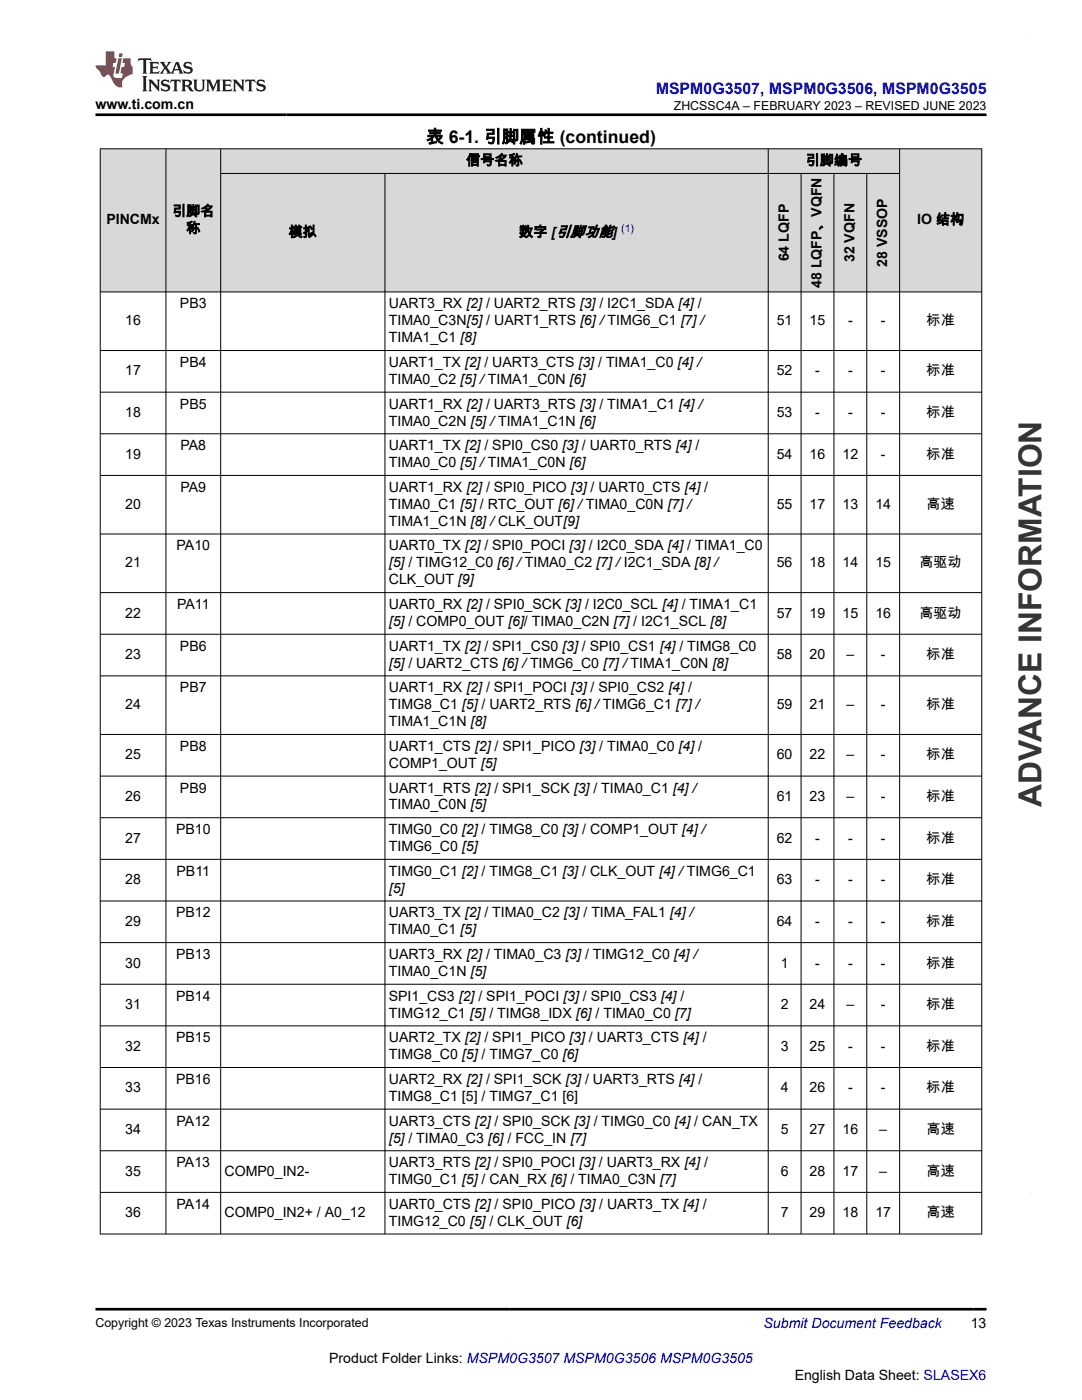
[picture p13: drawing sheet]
<svg xmlns="http://www.w3.org/2000/svg" width="216mm" height="279mm" viewBox="0 0 216 279" stroke-linecap="round" stroke-linejoin="round" font-family="sans-serif">
<defs><g id="words">
<text font-size="6.3" fill="#373435" x="207.8" y="161" transform="rotate(-90 207.8 161)">ADVANCE INFORMATION</text>
<text font-size="3.5" x="85" y="28.5">表 6-1. 引脚属性 (continued)</text>
<text font-size="3.2" fill="#00f" x="130.9" y="18.7">MSPM0G3507, MSPM0G3506, MSPM0G3505</text>
<g font-size="2.8">
<text x="19.1" y="21.8">www.ti.com.cn</text>
<text x="93" y="33">信号名称</text>
<text x="160.8" y="33">引脚编号</text>
<text x="21.2" y="44.8">PINCMx</text>
<text x="34.3" y="43.1">引脚名</text>
<text x="37.2" y="46.5">称</text>
<text x="57.6" y="47.3">模拟</text>
<text x="103.6" y="47.3">数字 [引脚功能]</text>
<text x="183" y="44.8">IO 结构</text>
<text x="157.4" y="52.2" transform="rotate(-90 157.4 52.2)">64 LQFP</text>
<text x="170.5" y="52.3" transform="rotate(-90 170.5 52.3)">32 VQFN</text>
<text x="177" y="53.3" transform="rotate(-90 177 53.3)">28 VSSOP</text>
<text x="163.9" y="57.5" transform="rotate(-90 163.9 57.5)">48 LQFP、VQFN</text>
<text x="25" y="64.9">16</text>
<text x="35.9" y="61.5">PB3</text>
<text x="77.6" y="61.5">UART3_RX [2]/ UART2_RTS [3]/ I2C1_SDA [4]/</text>
<text x="77.6" y="64.9">TIMA0_C3N[5]/ UART1_RTS [6] /TIMG6_C1 [7] /</text>
<text x="155" y="64.9">51</text>
<text x="161.6" y="64.9">15</text>
<text x="169.2" y="64.9">-</text>
<text x="175.8" y="64.9">-</text>
<text x="184.9" y="64.9">标准</text>
<text x="77.6" y="68.3">TIMA1_C1 [8]</text>
<text x="25" y="74.9">17</text>
<text x="35.9" y="73.2">PB4</text>
<text x="77.6" y="73.2">UART1_TX [2]/ UART3_CTS [3]/ TIMA1_C0 [4] /</text>
<text x="77.6" y="76.6">TIMA0_C2 [5] /TIMA1_C0N [6]</text>
<text x="155" y="74.9">52</text>
<text x="162.7" y="74.9">-</text>
<text x="169.2" y="74.9">-</text>
<text x="175.8" y="74.9">-</text>
<text x="184.9" y="74.9">标准</text>
<text x="25" y="83.2">18</text>
<text x="35.9" y="81.5">PB5</text>
<text x="77.6" y="81.5">UART1_RX [2]/ UART3_RTS [3]/ TIMA1_C1 [4] /</text>
<text x="155" y="83.2">53</text>
<text x="162.7" y="83.2">-</text>
<text x="169.2" y="83.2">-</text>
<text x="175.8" y="83.2">-</text>
<text x="184.9" y="83.2">标准</text>
<text x="36" y="89.8">PA8</text>
<text x="77.6" y="84.9">TIMA0_C2N [5] /TIMA1_C1N [6]</text>
<text x="77.6" y="89.8">UART1_TX [2]/ SPI0_CS0 [3]/ UART0_RTS [4]/</text>
<text x="25" y="91.5">19</text>
<text x="77.6" y="93.2">TIMA0_C0 [5] /TIMA1_C0N [6]</text>
<text x="155" y="91.5">54</text>
<text x="161.6" y="91.5">16</text>
<text x="168.1" y="91.5">12</text>
<text x="175.8" y="91.5">-</text>
<text x="184.9" y="91.5">标准</text>
<text x="25" y="101.5">20</text>
<text x="36" y="98.2">PA9</text>
<text x="77.6" y="98.2">UART1_RX [2]/ SPI0_PICO [3]/ UART0_CTS [4]/</text>
<text x="77.6" y="101.5">TIMA0_C1 [5]/ RTC_OUT [6] /TIMA0_C0N [7] /</text>
<text x="155" y="101.5">55</text>
<text x="161.6" y="101.5">17</text>
<text x="168.1" y="101.5">13</text>
<text x="174.7" y="101.5">14</text>
<text x="184.9" y="101.5">高速</text>
<text x="77.6" y="104.9">TIMA1_C1N [8] /CLK_OUT[9]</text>
<text x="25" y="113.2">21</text>
<text x="35.2" y="109.8">PA10</text>
<text x="77.6" y="109.8">UART0_TX [2]/ SPI0_POCI [3]/ I2C0_SDA [4]/ TIMA1_C0</text>
<text x="77.6" y="113.2">[5]/ TIMG12_C0 [6]/TIMA0_C2 [7] /I2C1_SDA [8] /</text>
<text x="155" y="113.2">56</text>
<text x="161.6" y="113.2">18</text>
<text x="168.1" y="113.2">14</text>
<text x="174.7" y="113.2">15</text>
<text x="183.5" y="113.2">高驱动</text>
<text x="77.6" y="116.6">CLK_OUT [9]</text>
<text x="25" y="123.2">22</text>
<text x="35.3" y="121.5">PA11</text>
<text x="77.6" y="121.5">UART0_RX [2]/ SPI0_SCK [3]/ I2C0_SCL [4]/ TIMA1_C1</text>
<text x="77.6" y="124.9">[5]/ COMP0_OUT [6]/ TIMA0_C2N [7]/ I2C1_SCL [8]</text>
<text x="155" y="123.2">57</text>
<text x="161.6" y="123.2">19</text>
<text x="168.1" y="123.2">15</text>
<text x="174.7" y="123.2">16</text>
<text x="183.5" y="123.2">高驱动</text>
<text x="25" y="131.5">23</text>
<text x="35.9" y="129.9">PB6</text>
<text x="77.6" y="129.9">UART1_TX [2]/ SPI1_CS0 [3]/ SPI0_CS1 [4]/ TIMG8_C0</text>
<text x="155" y="131.5">58</text>
<text x="161.6" y="131.5">20</text>
<text x="168.9" y="131.5">–</text>
<text x="175.8" y="131.5">-</text>
<text x="184.9" y="131.5">标准</text>
<text x="77.6" y="133.2">[5]/ UART2_CTS [6] /TIMG6_C0 [7] /TIMA1_C0N [8]</text>
<text x="25" y="141.5">24</text>
<text x="35.9" y="138.2">PB7</text>
<text x="77.6" y="138.2">UART1_RX [2]/ SPI1_POCI [3]/ SPI0_CS2 [4]/</text>
<text x="77.6" y="141.5">TIMG8_C1 [5]/ UART2_RTS [6] /TIMG6_C1 [7] /</text>
<text x="155" y="141.5">59</text>
<text x="161.6" y="141.5">21</text>
<text x="168.9" y="141.5">–</text>
<text x="175.8" y="141.5">-</text>
<text x="184.9" y="141.5">标准</text>
<text x="35.9" y="149.9">PB8</text>
<text x="77.6" y="144.9">TIMA1_C1N [8]</text>
<text x="77.6" y="149.9">UART1_CTS [2]/ SPI1_PICO [3]/ TIMA0_C0 [4]/</text>
<text x="25" y="151.5">25</text>
<text x="77.6" y="153.2">COMP1_OUT [5]</text>
<text x="155" y="151.5">60</text>
<text x="161.6" y="151.5">22</text>
<text x="168.9" y="151.5">–</text>
<text x="175.8" y="151.5">-</text>
<text x="184.9" y="151.5">标准</text>
<text x="25" y="159.9">26</text>
<text x="35.9" y="158.2">PB9</text>
<text x="77.6" y="158.2">UART1_RTS [2]/ SPI1_SCK [3]/ TIMA0_C1 [4] /</text>
<text x="77.6" y="161.5">TIMA0_C0N [5]</text>
<text x="155" y="159.9">61</text>
<text x="161.6" y="159.9">23</text>
<text x="168.9" y="159.9">–</text>
<text x="175.8" y="159.9">-</text>
<text x="184.9" y="159.9">标准</text>
<text x="35.1" y="166.5">PB10</text>
<text x="77.6" y="166.5">TIMG0_C0 [2]/ TIMG8_C0 [3]/ COMP1_OUT [4] /</text>
<text x="25" y="168.2">27</text>
<text x="77.6" y="169.9">TIMG6_C0 [5]</text>
<text x="155" y="168.2">62</text>
<text x="162.7" y="168.2">-</text>
<text x="169.2" y="168.2">-</text>
<text x="175.8" y="168.2">-</text>
<text x="184.9" y="168.2">标准</text>
<text x="25" y="176.5">28</text>
<text x="35.2" y="174.8">PB11</text>
<text x="77.6" y="174.8">TIMG0_C1 [2]/ TIMG8_C1 [3]/ CLK_OUT [4] /TIMG6_C1</text>
<text x="77.6" y="178.2">[5]</text>
<text x="155" y="176.5">63</text>
<text x="162.7" y="176.5">-</text>
<text x="169.2" y="176.5">-</text>
<text x="175.8" y="176.5">-</text>
<text x="184.9" y="176.5">标准</text>
<text x="25" y="184.8">29</text>
<text x="35.1" y="183.1">PB12</text>
<text x="77.6" y="183.1">UART3_TX [2]/ TIMA0_C2 [3]/ TIMA_FAL1 [4] /</text>
<text x="155" y="184.8">64</text>
<text x="162.7" y="184.8">-</text>
<text x="169.2" y="184.8">-</text>
<text x="175.8" y="184.8">-</text>
<text x="184.9" y="184.8">标准</text>
<text x="35.1" y="191.4">PB13</text>
<text x="77.6" y="186.5">TIMA0_C1 [5]</text>
<text x="77.6" y="191.4">UART3_RX [2]/ TIMA0_C3 [3]/ TIMG12_C0 [4] /</text>
<text x="25" y="193.1">30</text>
<text x="77.6" y="194.8">TIMA0_C1N [5]</text>
<text x="155.8" y="193.1">1</text>
<text x="162.7" y="193.1">-</text>
<text x="169.2" y="193.1">-</text>
<text x="175.8" y="193.1">-</text>
<text x="184.9" y="193.1">标准</text>
<text x="25" y="201.4">31</text>
<text x="35.1" y="199.7">PB14</text>
<text x="77.6" y="199.7">SPI1_CS3 [2]/ SPI1_POCI [3]/ SPI0_CS3 [4]/</text>
<text x="77.6" y="203.1">TIMG12_C1 [5]/ TIMG8_IDX [6]/ TIMA0_C0 [7]</text>
<text x="155.8" y="201.4">2</text>
<text x="161.6" y="201.4">24</text>
<text x="168.9" y="201.4">–</text>
<text x="175.8" y="201.4">-</text>
<text x="184.9" y="201.4">标准</text>
<text x="25" y="209.7">32</text>
<text x="35.1" y="208">PB15</text>
<text x="77.6" y="208">UART2_TX [2]/ SPI1_PICO [3]/ UART3_CTS [4]/</text>
<text x="155.8" y="209.7">3</text>
<text x="161.6" y="209.7">25</text>
<text x="169.2" y="209.7">-</text>
<text x="175.8" y="209.7">-</text>
<text x="184.9" y="209.7">标准</text>
<text x="77.6" y="211.4">TIMG8_C0 [5]/ TIMG7_C0 [6]</text>
<text x="25" y="218">33</text>
<text x="35.1" y="216.3">PB16</text>
<text x="77.6" y="216.3">UART2_RX [2]/ SPI1_SCK [3]/ UART3_RTS [4]/</text>
<text x="77.6" y="219.7">TIMG8_C1 [5] / TIMG7_C1 [6]</text>
<text x="155.8" y="218">4</text>
<text x="161.6" y="218">26</text>
<text x="169.2" y="218">-</text>
<text x="175.8" y="218">-</text>
<text x="184.9" y="218">标准</text>
<text x="25" y="226.3">34</text>
<text x="35.2" y="224.6">PA12</text>
<text x="77.6" y="224.6">UART3_CTS [2]/ SPI0_SCK [3]/ TIMG0_C0 [4]/ CAN_TX</text>
<text x="155.8" y="226.3">5</text>
<text x="161.6" y="226.3">27</text>
<text x="168.1" y="226.3">16</text>
<text x="175.4" y="226.3">–</text>
<text x="184.9" y="226.3">高速</text>
<text x="35.2" y="232.9">PA13</text>
<text x="77.6" y="228">[5]/ TIMA0_C3 [6]/ FCC_IN [7]</text>
<text x="77.6" y="232.9">UART3_RTS [2]/ SPI0_POCI [3]/ UART3_RX [4]/</text>
<text x="25" y="234.6">35</text>
<text x="44.8" y="234.6">COMP0_IN2-</text>
<text x="77.6" y="236.3">TIMG0_C1 [5]/ CAN_RX [6]/ TIMA0_C3N [7]</text>
<text x="155.8" y="234.6">6</text>
<text x="161.6" y="234.6">28</text>
<text x="168.1" y="234.6">17</text>
<text x="175.4" y="234.6">–</text>
<text x="184.9" y="234.6">高速</text>
<text x="25" y="242.9">36</text>
<text x="35.2" y="241.2">PA14</text>
<text x="44.8" y="242.9">COMP0_IN2+ / A0_12</text>
<text x="77.6" y="241.2">UART0_CTS [2]/ SPI0_PICO [3]/ UART3_TX [4]/</text>
<text x="77.6" y="244.6">TIMG12_C0 [5]/ CLK_OUT [6]</text>
<text x="155.8" y="242.9">7</text>
<text x="161.6" y="242.9">29</text>
<text x="168.1" y="242.9">18</text>
<text x="174.7" y="242.9">17</text>
<text x="184.9" y="242.9">高速</text>
<text x="193.7" y="265.1">13</text>
<text x="65.7" y="272">Product Folder Links: MSPM0G3507 MSPM0G3506 MSPM0G3505</text>
<text x="158.6" y="275.3">English Data Sheet: SLASEX6</text>
</g>
<text font-size="2.8" fill="#00f" x="152.4" y="265.1">Submit Document Feedback</text>
<g font-size="2.5">
<text x="134.4" y="21.9">ZHCSSC4A – FEBRUARY 2023 – REVISED JUNE 2023</text>
<text x="19" y="264.8">Copyright © 2023 Texas Instruments Incorporated</text>
</g>
<text font-size="2.1" fill="#00f" x="123.9" y="46.3">(1)</text>
</g></defs>
<g fill="#d8d8d8">
<path d="M20 29.7h175.9v4.9h-175.9z" fill-rule="evenodd"/>
<path d="M20.1 29.8h12.9v28.4h-12.9z" fill-rule="evenodd"/>
<path d="M33.2 29.8h10.8v28.4h-10.8z" fill-rule="evenodd"/>
<path d="M44.1 29.8h109.1v4.8h-109.1z" fill-rule="evenodd"/>
<path d="M153.4 29.8h26.1v4.8h-26.1z" fill-rule="evenodd"/>
<path d="M179.6 29.8h16.2v28.4h-16.2z" fill-rule="evenodd"/>
<path d="M44.1 34.7h32.7v23.5h-32.7z" fill-rule="evenodd"/>
<path d="M76.9 34.7h76.3v23.5h-76.3z" fill-rule="evenodd"/>
<path d="M153.4 34.7h6.4v23.5h-6.4z" fill-rule="evenodd"/>
<path d="M159.9 34.7h6.4v23.5h-6.4z" fill-rule="evenodd"/>
<path d="M166.5 34.7h6.4v23.5h-6.4z" fill-rule="evenodd"/>
<path d="M173 34.7h6.4v23.5h-6.4z" fill-rule="evenodd"/>
</g>
<g fill="none" stroke="#000" stroke-width=".2">
<path d="M19.9 29.7h176.1M20 29.6v216.7M33.1 29.6v216.7M44 29.6v216.7M44 34.6h135.6M76.8 34.6v211.7M153.3 29.6v216.7M159.8 34.6v211.7M166.4 34.6v211.7M173 34.6v211.7M179.5 29.6v216.7M195.9 29.6v216.7"/>
<path d="M19.9 58.3h176.1M19.9 70h176.1M19.9 78.3h176.1M19.9 86.6h176.1M19.9 94.9h176.1M19.9 106.6h176.1M19.9 118.3h176.1M19.9 126.6h176.1M19.9 134.9h176.1M19.9 146.6h176.1M19.9 154.9h176.1M19.9 163.2h176.1"/>
<path d="M19.9 171.5h176.1M19.9 179.8h176.1M19.9 188.1h176.1M19.9 196.4h176.1M19.9 204.7h176.1M19.9 213h176.1M19.9 221.4h176.1M19.9 229.7h176.1M19.9 238h176.1M19.9 246.3h176.1"/>
</g>
<path d="M27.7 11.6l-.2 .6 .5-.2h.6v.1v2.2l-.2 .4h1l-.2-.4v-2.2v-.1h.5l.5 .2-.1-.6zM29.8 12.4l.2 .3v1.6l-.2 .4h1.9l.1-.6a1.08 1.08 0 0 1-1.3 .2v-.7h.6l.4 .2v-.7l-.4 .2h-.6v-.5l.2-.2a1 1 0 0 1 1 .3l-.1-.5zM31.8 12.4l1 1.1-1 1.2h.9l-.2-.2 .4-.8 .5 .8-.2 .2h1.6l-.2-.2 .1-.5h1l.1 .5-.1 .2h.9l-.2-.4-.8-1.9h-.5l-1 2.1-.8-1.1 .9-1h-.8l.2 .2-.5 .6-.3-.6 .1-.2zM35.2 12.8l.4 1h-.8zM36.8 12.5a.65 .65 0 0 0-.2 .7 .65 .65 0 0 0 .6 .5l.7 .1 .1 .3a.79 .79 0 0 1-.7 .4 .79 .79 0 0 1-.7-.5l.1 .7 .2-.1a.93 .93 0 0 0 1.1 0 .93 .93 0 0 0 .4-.9 1.46 1.46 0 0 0-1.2-.6l-.1-.3a1.09 1.09 0 0 1 1.2 .2l-.2-.6-.1 .1-.6-.2zM28.4 15.2l.2 .4v2.2l-.2 .4h1l-.2-.4v-2.2l.2-.4zM29.6 15.9l.2 .4v1.5l-.2 .4h.8l-.3-.4v-1.3l1.7 1.8v-2l.2-.4h-.8l.2 .2 .1 1.1-1.2-1.3zM32.3 16a.65 .65 0 0 0-.2 .8 .65 .65 0 0 0 .7 .4l.6 .2 .1 .2a.79 .79 0 0 1-.7 .4 .79 .79 0 0 1-.7-.5l.1 .7 .2-.1a.93 .93 0 0 0 1.1 .1 .93 .93 0 0 0 .4-1 1.46 1.46 0 0 0-1.2-.5l-.1-.4a1.09 1.09 0 0 1 1.2 .2l-.2-.6-.1 .1-.6-.1zM34.1 15.9l-.1 .6a.63 .63 0 0 1 .7-.3l.1 1.6-.3 .4h1l-.2-.4v-1.6a.66 .66 0 0 1 .8 .3l-.1-.6zM36.2 15.9l.2 .4v1.5l-.2 .4h.9l-.2-.2v-.7h.5l.1 .2a.79 .79 0 0 0 1.2 .6l-1-.9a.61 .61 0 0 0 .6-.6 .61 .61 0 0 0-.5-.7zM36.9 16.2h.2a.47 .47 0 0 1 .5 .1 .47 .47 0 0 1 .1 .5l-.2 .1-.6 .1zM38.5 15.9l.2 .2a2.27 2.27 0 0 0 .4 2 1.04 1.04 0 0 0 1.7-.7v-1.3l.2-.2h-.8l.2 .4v1.1a.6 .6 0 0 1-.6 .6 .6 .6 0 0 1-.6-.6v-1.1l.3-.4zM41.1 15.9l.2 .4v1.5l-.2 .4h.7l-.2-.4v-1.4l.9 1.9 .8-1.9v1.4l-.2 .4h1l-.3-.4v-1.5l.3-.4h-.8l-.7 1.5-.7-1.5zM44.3 15.9l.2 .4v1.5l-.2 .4h1.9l.1-.6a1.09 1.09 0 0 1-1.3 .2v-.7h.6l.4 .2v-.6l-.4 .2h-.6v-.6l.2-.1a1.01 1.01 0 0 1 1 .3l-.1-.6zM46.4 15.9l.3 .4v1.5l-.3 .4h.8l-.2-.4v-1.3l1.6 1.8v-2l.2-.4h-.7l.2 .2v1.1l-1.2-1.3zM49 15.9l-.1 .6a.63 .63 0 0 1 .8-.3v1.6l-.3 .4h1l-.2-.4v-1.6a.66 .66 0 0 1 .8 .3l-.1-.6zM51.4 16a.65 .65 0 0 0-.2 .8 .65 .65 0 0 0 .6 .4l.6 .2 .2 .2a.79 .79 0 0 1-.8 .4 .79 .79 0 0 1-.6-.5l.1 .7 .2-.1a.93 .93 0 0 0 1 .1 .93 .93 0 0 0 .5-1 1.46 1.46 0 0 0-1.3-.5l-.1-.4a1.09 1.09 0 0 1 1.3 .2l-.2-.6-.2 .1-.5-.1z" fill="#231f20"/>
<path d="M21.1 10.3v2.7h-2.1l.1 .4 .9 1a.95 .95 0 0 0 .9 .9 .59 .59 0 0 1 .6-.4 .59 .59 0 0 1 .5 .3l.4 .8a1.59 1.59 0 0 0 2.1 1.4 1.61 1.61 0 0 1 1-2.3l1-.3-.1-1.5a1.59 1.59 0 0 1-.4-1.7h-1.4l-.2 .9h.5l-.1 .9h-.5l-.2 .9v.3l.4 .1-.2 .9h-.6a.73 .73 0 0 1-1.1-.7l.3-1.5h-.5l.2-.9h.5l.2-.9h-.5v-1.3zM23.6 11.6l-.6 3.1h.7l.6-3.1zM23.8 10.7l-.1 .6h.7l.1-.6z" fill="#ed1c24"/>
<path d="M19.1 22.9h177.8M19 261.3h177.8" fill="none" stroke="#000" stroke-width=".53"/>
<path d="M205.6 6.9h.1" fill="none" stroke="#373435" stroke-width=".2"/>
<use href="#words"/>
</svg>
